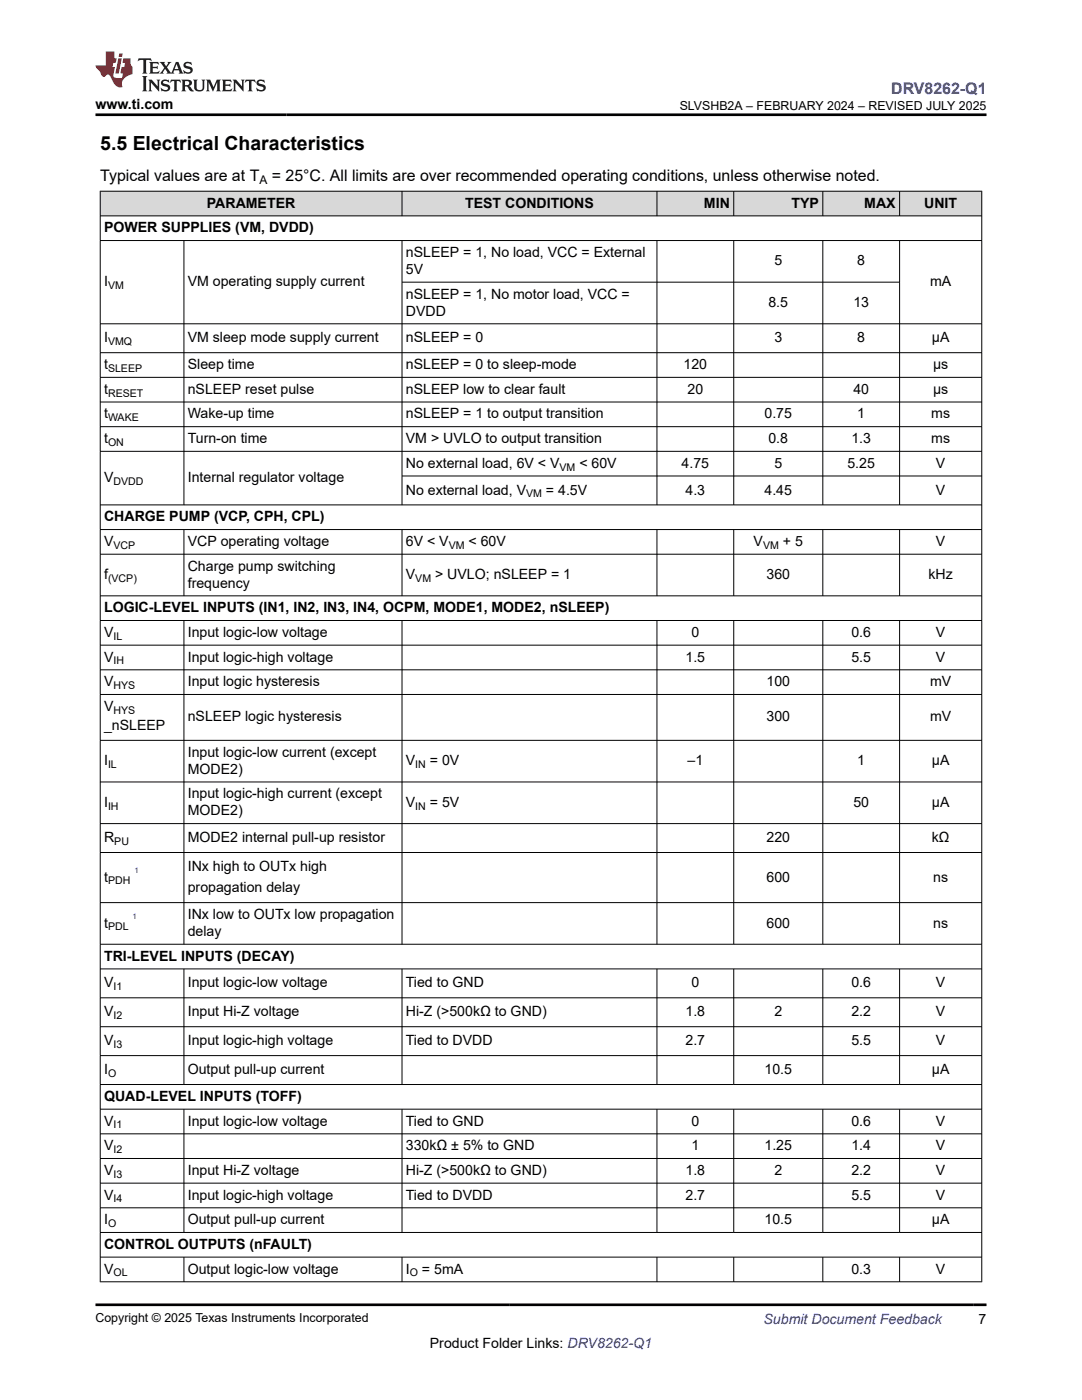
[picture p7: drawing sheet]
<svg xmlns="http://www.w3.org/2000/svg" width="216mm" height="279mm" viewBox="0 0 216 279" stroke-linecap="round" stroke-linejoin="round" font-family="sans-serif">
<defs><g id="words">
<text font-size="3.9" x="20" y="29.9">5.5 Electrical Characteristics</text>
<text font-size="3.2" fill="#00f" x="177.8" y="18.7">DRV8262-Q1</text>
<g font-size="3.2">
<text x="20" y="36.1">Typical values are at T</text>
<text x="54.2" y="36.1">= 25°C. All limits are over recommended operating conditions, unless otherwise noted.</text>
</g>
<g font-size="2.8">
<text x="19.1" y="21.8">www.ti.com</text>
<text x="41.3" y="41.4">PARAMETER</text>
<text x="92.8" y="41.4">TEST CONDITIONS</text>
<text x="140.5" y="41.4">MIN</text>
<text x="157.9" y="41.4">TYP</text>
<text x="172.5" y="41.4">MAX</text>
<text x="184.4" y="41.4">UNIT</text>
<text x="20.8" y="46.4">POWER SUPPLIES (VM, DVDD)</text>
<text x="81" y="51.3">nSLEEP = 1, No load, VCC = External</text>
<text x="154.5" y="53">5</text>
<text x="171.1" y="53">8</text>
<text x="20.8" y="57.1">I</text>
<text x="37.5" y="57.1">VM operating supply current</text>
<text x="81" y="54.7">5V</text>
<text x="81" y="59.6">nSLEEP = 1, No motor load, VCC =</text>
<text x="185.6" y="57.1">mA</text>
<text x="81" y="63">DVDD</text>
<text x="153.3" y="61.3">8.5</text>
<text x="170.3" y="61.3">13</text>
<text x="20.8" y="68.3">I</text>
<text x="37.5" y="68.3">VM sleep mode supply current</text>
<text x="81" y="68.3">nSLEEP = 0</text>
<text x="154.5" y="68.3">3</text>
<text x="171.1" y="68.3">8</text>
<text x="185.9" y="68.3">μA</text>
<text x="20.8" y="73.7">t</text>
<text x="37.5" y="73.7">Sleep time</text>
<text x="81" y="73.7">nSLEEP = 0 to sleep-mode</text>
<text x="136.4" y="73.7">120</text>
<text x="186.2" y="73.7">μs</text>
<text x="20.8" y="78.6">t</text>
<text x="20.8" y="83.5">t</text>
<text x="37.5" y="78.6">nSLEEP reset pulse</text>
<text x="37.5" y="83.5">Wake-up time</text>
<text x="81" y="78.6">nSLEEP low to clear fault</text>
<text x="81" y="83.5">nSLEEP = 1 to output transition</text>
<text x="137.2" y="78.6">20</text>
<text x="152.5" y="83.5">0.75</text>
<text x="170.3" y="78.6">40</text>
<text x="171.1" y="83.5">1</text>
<text x="185.8" y="83.5">ms</text>
<text x="186.2" y="78.6">μs</text>
<text x="20.8" y="88.4">t</text>
<text x="37.5" y="88.4">Turn-on time</text>
<text x="81" y="88.4">VM &gt; UVLO to output transition</text>
<text x="153.3" y="88.4">0.8</text>
<text x="169.9" y="88.4">1.3</text>
<text x="185.8" y="88.4">ms</text>
<text x="81" y="93.3">No external load, 6V &lt; V</text>
<text x="115.6" y="93.3">&lt; 60V</text>
<text x="136" y="93.3">4.75</text>
<text x="154.5" y="93.3">5</text>
<text x="169.1" y="93.3">5.25</text>
<text x="186.8" y="93.3">V</text>
<text x="20.8" y="96.2">V</text>
<text x="37.5" y="96.2">Internal regulator voltage</text>
<text x="81" y="98.7">No external load, V</text>
<text x="108.9" y="98.7">= 4.5V</text>
<text x="136.8" y="98.7">4.3</text>
<text x="152.5" y="98.7">4.45</text>
<text x="186.8" y="98.7">V</text>
<text x="20.8" y="104">CHARGE PUMP (VCP, CPH, CPL)</text>
<text x="20.8" y="109">V</text>
<text x="37.5" y="109">VCP operating voltage</text>
<text x="37.5" y="113.9">Charge pump switching</text>
<text x="81" y="109">6V &lt; V</text>
<text x="93.5" y="109">&lt; 60V</text>
<text x="150.4" y="109">V</text>
<text x="156.2" y="109">+ 5</text>
<text x="186.8" y="109">V</text>
<text x="20.8" y="115.6">f</text>
<text x="37.5" y="117.3">frequency</text>
<text x="81" y="115.6">V</text>
<text x="86.8" y="115.6">&gt; UVLO; nSLEEP = 1</text>
<text x="152.9" y="115.6">360</text>
<text x="185.3" y="115.6">kHz</text>
<text x="20.8" y="122.2">LOGIC-LEVEL INPUTS (IN1, IN2, IN3, IN4, OCPM, MODE1, MODE2, nSLEEP)</text>
<text x="20.8" y="127.1">V</text>
<text x="37.5" y="127.1">Input logic-low voltage</text>
<text x="138" y="127.1">0</text>
<text x="169.9" y="127.1">0.6</text>
<text x="186.8" y="127.1">V</text>
<text x="20.8" y="132">V</text>
<text x="20.8" y="137">V</text>
<text x="37.5" y="132">Input logic-high voltage</text>
<text x="37.5" y="137">Input logic hysteresis</text>
<text x="136.8" y="132">1.5</text>
<text x="152.9" y="137">100</text>
<text x="169.9" y="132">5.5</text>
<text x="185.6" y="137">mV</text>
<text x="186.8" y="132">V</text>
<text x="20.8" y="141.9">V</text>
<text x="37.5" y="144">nSLEEP logic hysteresis</text>
<text x="152.9" y="144">300</text>
<text x="185.6" y="144">mV</text>
<text x="20.8" y="145.7">_nSLEEP</text>
<text x="20.8" y="152.7">I</text>
<text x="37.5" y="151">Input logic-low current (except</text>
<text x="37.5" y="154.4">MODE2)</text>
<text x="81" y="152.7">V</text>
<text x="85.8" y="152.7">= 0V</text>
<text x="137.2" y="152.7">–1</text>
<text x="171.1" y="152.7">1</text>
<text x="185.9" y="152.7">μA</text>
<text x="20.8" y="161">I</text>
<text x="37.5" y="159.3">Input logic-high current (except</text>
<text x="81" y="161">V</text>
<text x="85.8" y="161">= 5V</text>
<text x="170.3" y="161">50</text>
<text x="185.9" y="161">μA</text>
<text x="37.5" y="162.7">MODE2)</text>
<text x="20.8" y="168.1">R</text>
<text x="37.5" y="168.1">MODE2 internal pull-up resistor</text>
<text x="37.5" y="173.8">INx high to OUTx high</text>
<text x="152.9" y="168.1">220</text>
<text x="185.9" y="168.1">kΩ</text>
<text x="20.8" y="175.9">t</text>
<text x="37.5" y="178.1">propagation delay</text>
<text x="152.9" y="175.9">600</text>
<text x="186.2" y="175.9">ns</text>
<text x="20.8" y="185.1">t</text>
<text x="37.5" y="183.4">INx low to OUTx low propagation</text>
<text x="152.9" y="185.1">600</text>
<text x="186.2" y="185.1">ns</text>
<text x="20.8" y="191.7">TRI-LEVEL INPUTS (DECAY)</text>
<text x="37.5" y="186.8">delay</text>
<text x="20.8" y="197.1">V</text>
<text x="37.5" y="197.1">Input logic-low voltage</text>
<text x="81" y="197.1">Tied to GND</text>
<text x="138" y="197.1">0</text>
<text x="169.9" y="197.1">0.6</text>
<text x="186.8" y="197.1">V</text>
<text x="20.8" y="202.8">V</text>
<text x="37.5" y="202.8">Input Hi-Z voltage</text>
<text x="81" y="202.8">Hi-Z (&gt;500kΩ to GND)</text>
<text x="136.8" y="202.8">1.8</text>
<text x="154.5" y="202.8">2</text>
<text x="169.9" y="202.8">2.2</text>
<text x="186.8" y="202.8">V</text>
<text x="20.8" y="208.6">V</text>
<text x="37.5" y="208.6">Input logic-high voltage</text>
<text x="81" y="208.6">Tied to DVDD</text>
<text x="136.8" y="208.6">2.7</text>
<text x="169.9" y="208.6">5.5</text>
<text x="186.8" y="208.6">V</text>
<text x="20.8" y="214.4">I</text>
<text x="37.5" y="214.4">Output pull-up current</text>
<text x="152.5" y="214.4">10.5</text>
<text x="185.9" y="214.4">μA</text>
<text x="20.8" y="219.7">QUAD-LEVEL INPUTS (TOFF)</text>
<text x="20.8" y="224.6">V</text>
<text x="37.5" y="224.6">Input logic-low voltage</text>
<text x="81" y="224.6">Tied to GND</text>
<text x="138" y="224.6">0</text>
<text x="169.9" y="224.6">0.6</text>
<text x="186.8" y="224.6">V</text>
<text x="20.8" y="229.6">V</text>
<text x="81" y="229.6">330kΩ ± 5% to GND</text>
<text x="138" y="229.6">1</text>
<text x="152.5" y="229.6">1.25</text>
<text x="169.9" y="229.6">1.4</text>
<text x="186.8" y="229.6">V</text>
<text x="20.8" y="234.5">V</text>
<text x="20.8" y="239.4">V</text>
<text x="37.5" y="234.5">Input Hi-Z voltage</text>
<text x="37.5" y="239.4">Input logic-high voltage</text>
<text x="81" y="234.5">Hi-Z (&gt;500kΩ to GND)</text>
<text x="81" y="239.4">Tied to DVDD</text>
<text x="136.8" y="234.5">1.8</text>
<text x="136.8" y="239.4">2.7</text>
<text x="154.5" y="234.5">2</text>
<text x="169.9" y="234.5">2.2</text>
<text x="169.9" y="239.4">5.5</text>
<text x="186.8" y="234.5">V</text>
<text x="186.8" y="239.4">V</text>
<text x="20.8" y="244.3">I</text>
<text x="37.5" y="244.3">Output pull-up current</text>
<text x="152.5" y="244.3">10.5</text>
<text x="185.9" y="244.3">μA</text>
<text x="20.8" y="249.2">CONTROL OUTPUTS (nFAULT)</text>
<text x="20.8" y="254.2">V</text>
<text x="37.5" y="254.2">Output logic-low voltage</text>
<text x="81" y="254.2">I</text>
<text x="84.2" y="254.2">= 5mA</text>
<text x="169.9" y="254.2">0.3</text>
<text x="186.8" y="254.2">V</text>
<text x="85.8" y="269">Product Folder Links: DRV8262-Q1</text>
<text x="195.3" y="264.2">7</text>
</g>
<text font-size="2.8" fill="#00f" x="152.4" y="264.2">Submit Document Feedback</text>
<g font-size="2.5">
<text x="135.6" y="21.9">SLVSHB2A – FEBRUARY 2024 – REVISED JULY 2025</text>
<text x="19.1" y="263.9">Copyright © 2025 Texas Instruments Incorporated</text>
</g>
<text font-size="2.4" x="51.8" y="36.7">A</text>
<g font-size="2.1">
<text x="21.6" y="57.7">VM</text>
<text x="21.6" y="68.9">VMQ</text>
<text x="21.6" y="74.2">SLEEP</text>
<text x="21.6" y="79.1">RESET</text>
<text x="21.6" y="84.1">WAKE</text>
<text x="21.6" y="89">ON</text>
<text x="111.7" y="93.9">VM</text>
<text x="22.6" y="96.8">DVDD</text>
<text x="105" y="99.3">VM</text>
<text x="22.6" y="109.5">VCP</text>
<text x="89.5" y="109.5">VM</text>
<text x="152.3" y="109.5">VM</text>
<text x="21.6" y="116.1">(VCP)</text>
<text x="82.9" y="116.1">VM</text>
<text x="22.6" y="127.7">IL</text>
<text x="22.6" y="132.6">IH</text>
<text x="22.6" y="137.5">HYS</text>
<text x="22.6" y="142.4">HYS</text>
<text x="21.6" y="153.3">IL</text>
<text x="82.9" y="153.3">IN</text>
<text x="21.6" y="161.6">IH</text>
<text x="82.9" y="161.6">IN</text>
<text x="22.8" y="168.6">PU</text>
<text x="21.6" y="176.5">PDH</text>
<text x="21.6" y="185.7">PDL</text>
<text x="22.6" y="197.6">I1</text>
<text x="22.6" y="203.4">I2</text>
<text x="22.6" y="209.2">I3</text>
<text x="21.6" y="214.9">O</text>
<text x="22.6" y="225.2">I1</text>
<text x="22.6" y="230.1">I2</text>
<text x="22.6" y="235">I3</text>
<text x="22.6" y="240">I4</text>
<text x="21.6" y="244.9">O</text>
<text x="22.6" y="254.7">OL</text>
<text x="81.8" y="254.7">O</text>
</g>
<g font-size="1.6" fill="#00f">
<text x="26.8" y="174.3">1</text>
<text x="26.5" y="183.5">1</text>
</g>
</g></defs>
<g fill="#d8d8d8">
<path d="M20 38.2h175.9v4.9h-175.9z" fill-rule="evenodd"/>
<path d="M20.1 38.2h60.1v4.8h-60.1z" fill-rule="evenodd"/>
<path d="M80.3 38.2h50.7v4.8h-50.7z" fill-rule="evenodd"/>
<path d="M131.1 38.2h15.2v4.8h-15.2z" fill-rule="evenodd"/>
<path d="M146.5 38.2h17.6v4.8h-17.6z" fill-rule="evenodd"/>
<path d="M164.2 38.2h15.2v4.8h-15.2z" fill-rule="evenodd"/>
<path d="M179.6 38.2h16.2v4.8h-16.2z" fill-rule="evenodd"/>
</g>
<g fill="none" stroke="#000" stroke-width=".2">
<path d="M19.9 38.2h176.1M20 38.1v217.8M80.2 38.1v5M131.1 38.1v5M146.4 38.1v5M164.2 38.1v5M179.5 38.1v5M195.9 38.1v217.8M19.9 43.1h176.1M19.9 48h176.1M36.7 48v52.8M80.2 48v52.8"/>
<path d="M80.2 56.3h99.4M131.1 48v52.8M146.4 48v52.8M164.2 48v52.8M179.5 48v52.8M19.9 64.6h176.1M19.9 70.4h176.1M19.9 75.3h176.1M19.9 80.2h176.1M19.9 85.2h176.1M19.9 90.1h176.1M80.2 95h115.8"/>
<path d="M19.9 100.8h176.1M19.9 105.7h176.1M19.9 110.6h176.1M19.9 118.9h176.1M36.7 105.7v13.3M80.2 105.7v13.3M131.1 105.7v13.3M146.4 105.7v13.3M164.2 105.7v13.3M179.5 105.7v13.3M19.9 123.8h176.1M19.9 128.8h176.1"/>
<path d="M19.9 133.7h176.1M19.9 138.6h176.1M36.7 123.8v64.7M80.2 123.8v64.7M131.1 123.8v64.7M146.4 123.8v64.7M164.2 123.8v64.7M179.5 123.8v64.7M19.9 147.8h176.1M19.9 156.1h176.1M19.9 164.4h176.1M19.9 170.1h176.1"/>
<path d="M19.9 180.1h176.1M19.9 188.4h176.1M19.9 193.4h176.1M19.9 199.1h176.1M36.7 193.4v23.1M80.2 193.4v23.1M131.1 193.4v23.1M146.4 193.4v23.1M164.2 193.4v23.1M179.5 193.4v23.1M19.9 204.9h176.1M19.9 210.7h176.1"/>
<path d="M19.9 216.4h176.1M19.9 221.4h176.1M19.9 226.3h176.1M19.9 231.2h176.1M19.9 236.1h176.1M36.7 221.4v24.6M80.2 221.4v24.6M131.1 221.4v24.6M146.4 221.4v24.6M164.2 221.4v24.6M179.5 221.4v24.6M19.9 241h176.1"/>
<path d="M19.9 246h176.1M19.9 250.9h176.1M19.9 255.8h176.1M36.7 250.9v5M80.2 250.9v5M131.1 250.9v5M146.4 250.9v5M164.2 250.9v5M179.5 250.9v5"/>
</g>
<path d="M27.7 11.6l-.2 .6 .5-.2h.6v.1v2.2l-.2 .4h1l-.2-.4v-2.2v-.1h.5l.5 .2-.1-.6zM29.8 12.4l.2 .3v1.6l-.2 .4h1.9l.1-.6a1.08 1.08 0 0 1-1.3 .2v-.7h.6l.4 .2v-.7l-.4 .2h-.6v-.5l.2-.2a1 1 0 0 1 1 .3l-.1-.5zM31.8 12.4l1 1.1-1 1.2h.9l-.2-.2 .4-.8 .5 .8-.2 .2h1.6l-.2-.2 .1-.5h1l.1 .5-.1 .2h.9l-.2-.4-.8-1.9h-.5l-1 2.1-.8-1.1 .9-1h-.8l.2 .2-.5 .6-.3-.6 .1-.2zM35.2 12.8l.4 1h-.8zM36.8 12.5a.65 .65 0 0 0-.2 .7 .65 .65 0 0 0 .6 .5l.7 .1 .1 .3a.79 .79 0 0 1-.7 .4 .79 .79 0 0 1-.7-.5l.1 .7 .2-.1a.93 .93 0 0 0 1.1 0 .93 .93 0 0 0 .4-.9 1.46 1.46 0 0 0-1.2-.6l-.1-.3a1.09 1.09 0 0 1 1.2 .2l-.2-.6-.1 .1-.6-.2zM28.4 15.2l.2 .4v2.2l-.2 .4h1l-.2-.4v-2.2l.2-.4zM29.6 15.9l.2 .4v1.5l-.2 .4h.8l-.3-.4v-1.3l1.7 1.8v-2l.2-.4h-.8l.2 .2 .1 1.1-1.2-1.3zM32.3 16a.65 .65 0 0 0-.2 .8 .65 .65 0 0 0 .7 .4l.6 .2 .1 .2a.79 .79 0 0 1-.7 .4 .79 .79 0 0 1-.7-.5l.1 .7 .2-.1a.93 .93 0 0 0 1.1 .1 .93 .93 0 0 0 .4-1 1.46 1.46 0 0 0-1.2-.5l-.1-.4a1.09 1.09 0 0 1 1.2 .2l-.2-.6-.1 .1-.6-.1zM34.1 15.9l-.1 .6a.63 .63 0 0 1 .7-.3l.1 1.6-.3 .4h1l-.2-.4v-1.6a.66 .66 0 0 1 .8 .3l-.1-.6zM36.2 15.9l.2 .4v1.5l-.2 .4h.9l-.2-.2v-.7h.5l.1 .2a.79 .79 0 0 0 1.2 .6l-1-.9a.61 .61 0 0 0 .6-.6 .61 .61 0 0 0-.5-.7zM36.9 16.2h.2a.47 .47 0 0 1 .5 .1 .47 .47 0 0 1 .1 .5l-.2 .1-.6 .1zM38.5 15.9l.2 .2a2.27 2.27 0 0 0 .4 2 1.04 1.04 0 0 0 1.7-.7v-1.3l.2-.2h-.8l.2 .4v1.1a.6 .6 0 0 1-.6 .6 .6 .6 0 0 1-.6-.6v-1.1l.3-.4zM41.1 15.9l.2 .4v1.5l-.2 .4h.7l-.2-.4v-1.4l.9 1.9 .8-1.9v1.4l-.2 .4h1l-.3-.4v-1.5l.3-.4h-.8l-.7 1.5-.7-1.5zM44.3 15.9l.2 .4v1.5l-.2 .4h1.9l.1-.6a1.09 1.09 0 0 1-1.3 .2v-.7h.6l.4 .2v-.6l-.4 .2h-.6v-.6l.2-.1a1.01 1.01 0 0 1 1 .3l-.1-.6zM46.4 15.9l.3 .4v1.5l-.3 .4h.8l-.2-.4v-1.3l1.6 1.8v-2l.2-.4h-.7l.2 .2v1.1l-1.2-1.3zM49 15.9l-.1 .6a.63 .63 0 0 1 .8-.3v1.6l-.3 .4h1l-.2-.4v-1.6a.66 .66 0 0 1 .8 .3l-.1-.6zM51.4 16a.65 .65 0 0 0-.2 .8 .65 .65 0 0 0 .6 .4l.6 .2 .2 .2a.79 .79 0 0 1-.8 .4 .79 .79 0 0 1-.6-.5l.1 .7 .2-.1a.93 .93 0 0 0 1 .1 .93 .93 0 0 0 .5-1 1.46 1.46 0 0 0-1.3-.5l-.1-.4a1.09 1.09 0 0 1 1.3 .2l-.2-.6-.2 .1-.5-.1z" fill="#231f20"/>
<path d="M21.1 10.3v2.7h-2v.4l.9 1a.95 .95 0 0 0 .9 .9 .59 .59 0 0 1 .6-.4 .59 .59 0 0 1 .5 .3l.4 .8a1.59 1.59 0 0 0 2.1 1.4 1.61 1.61 0 0 1 1-2.3l1-.3-.1-1.5a1.59 1.59 0 0 1-.4-1.7h-1.4l-.2 .9h.5l-.1 .9h-.5l-.2 .9v.3l.4 .1-.2 .9h-.6a.73 .73 0 0 1-1.1-.7l.3-1.5h-.5l.2-.9h.5l.2-.9h-.5v-1.3zM23.6 11.6l-.6 3.1h.7l.6-3.1zM23.8 10.7l-.1 .6h.7l.1-.6z" fill="#ed1c24"/>
<path d="M19.1 22.9h177.8M19.1 260.4h177.8" fill="none" stroke="#000" stroke-width=".53"/>
<use href="#words"/>
</svg>
